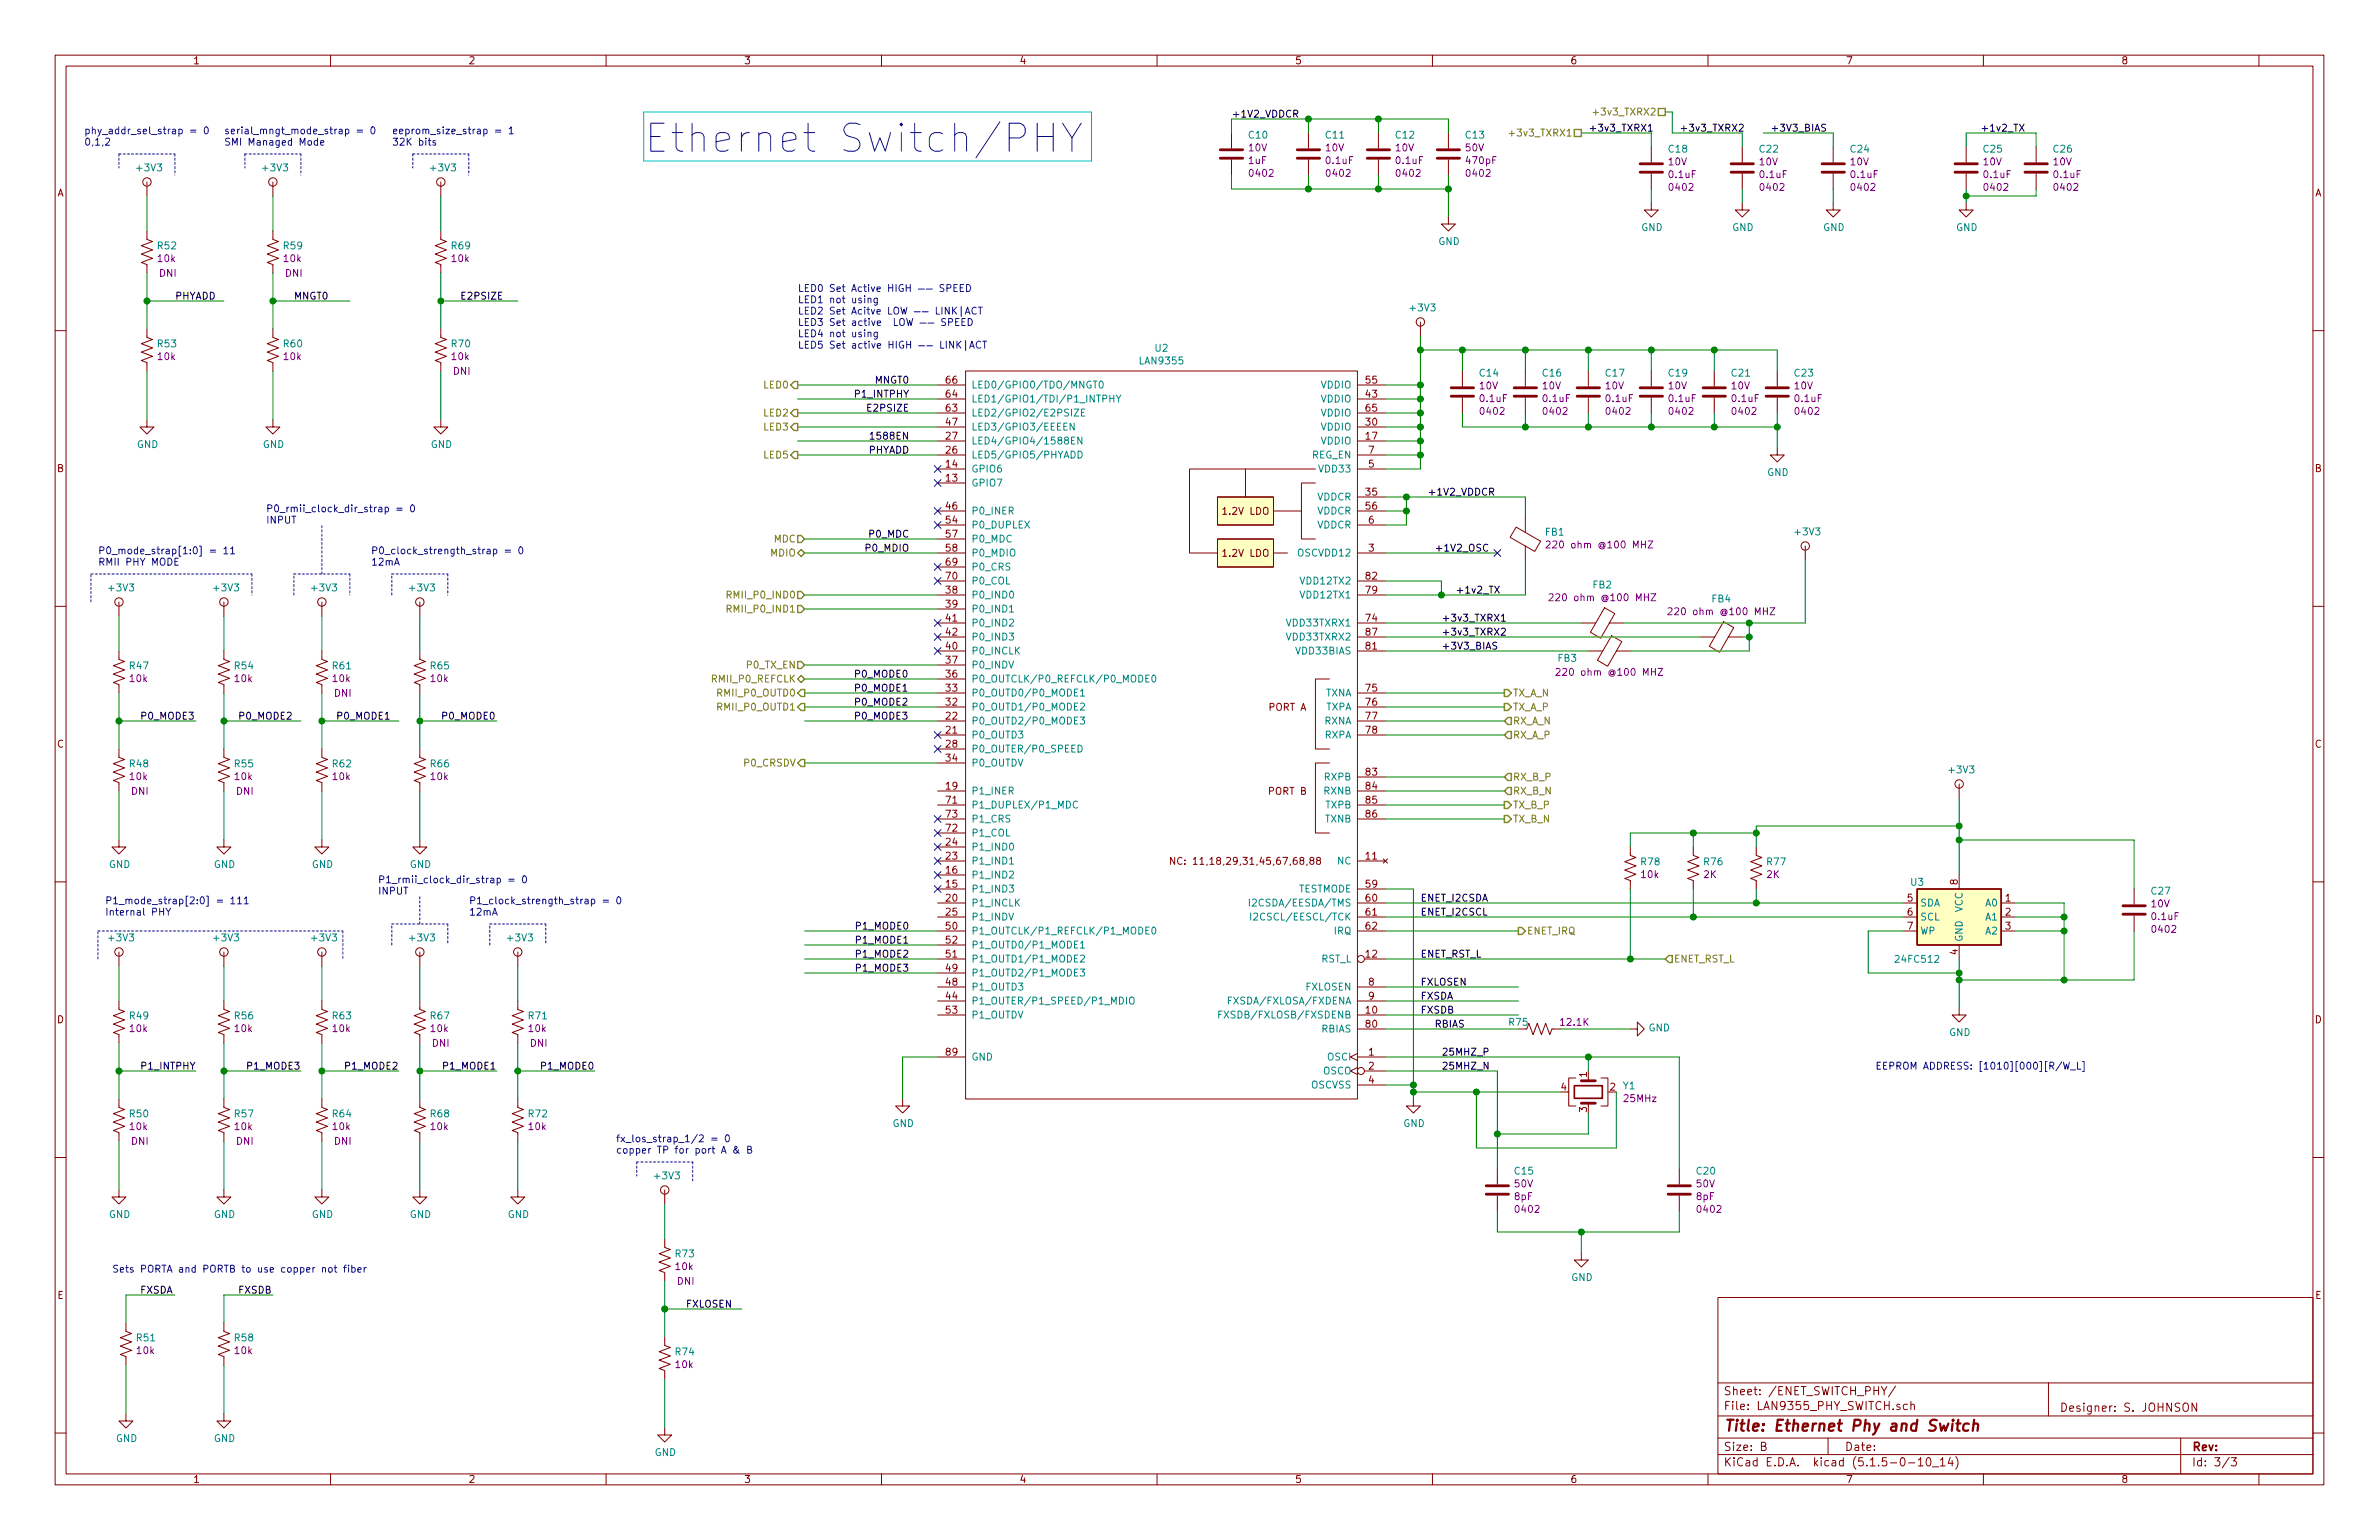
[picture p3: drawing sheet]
<svg xmlns="http://www.w3.org/2000/svg" width="432mm" height="279mm" viewBox="0 0 432 279" stroke-linecap="round" stroke-linejoin="round" font-family="sans-serif">
<defs><g id="words">
<text font-size="7.1" fill="#0000c2" x="116.8" y="27.7">Ethernet Switch/PHY</text>
<text font-size="2.8" fill="#840000" x="312.8" y="259.7">Title: Ethernet Phy and Switch</text>
<g font-size="2.1" fill="#840000">
<text x="312.8" y="255.8">File: LAN9355_PHY_SWITCH.sch</text>
<text x="312.8" y="253.1">Sheet: /ENET_SWITCH_PHY/</text>
<text x="373.8" y="256.1">Designer: S. JOHNSON</text>
<text x="312.8" y="263.2">Size: B</text>
<text x="334.8" y="263.2">Date:</text>
<text x="397.8" y="263.2">Rev:</text>
<text x="312.8" y="266">KiCad E.D.A. kicad (5.1.5-0-10_14)</text>
<text x="397.8" y="266">Id: 3/3</text>
</g>
<g font-size="1.8" fill="#840000">
<text x="35" y="11.6">1</text>
<text x="85" y="11.6">2</text>
<text x="135" y="11.6">3</text>
<text x="185" y="11.6">4</text>
<text x="235" y="11.6">5</text>
<text x="285" y="11.6">6</text>
<text x="335" y="11.6">7</text>
<text x="385" y="11.6">8</text>
<text x="10.4" y="35.6">A</text>
<text x="420.2" y="35.6">A</text>
<text x="171.8" y="69.6">66</text>
<text x="248" y="69.6">55</text>
<text x="171.8" y="77.2">47</text>
<text x="171.8" y="74.7">63</text>
<text x="171.8" y="72.1">64</text>
<text x="248" y="77.2">30</text>
<text x="248" y="72.1">43</text>
<text x="248" y="74.7">65</text>
<text x="171.8" y="82.3">26</text>
<text x="171.8" y="79.8">27</text>
<text x="248" y="79.8">17</text>
<text x="248.4" y="82.3">7</text>
<text x="10.4" y="85.6">B</text>
<text x="171.8" y="87.4">13</text>
<text x="171.8" y="84.8">14</text>
<text x="248" y="89.9">35</text>
<text x="248.4" y="84.8">5</text>
<text x="420.2" y="85.6">B</text>
<text x="171.8" y="92.5">46</text>
<text x="171.8" y="95">54</text>
<text x="222.1" y="93.4">1.2V LDO</text>
<text x="248" y="92.5">56</text>
<text x="248.4" y="95">6</text>
<text x="171.8" y="97.5">57</text>
<text x="171.8" y="100.1">58</text>
<text x="222.1" y="101">1.2V LDO</text>
<text x="248.4" y="100.1">3</text>
<text x="171.8" y="107.7">38</text>
<text x="171.8" y="102.6">69</text>
<text x="171.8" y="105.2">70</text>
<text x="248" y="107.7">79</text>
<text x="248" y="105.2">82</text>
<text x="171.8" y="110.2">39</text>
<text x="171.8" y="112.8">41</text>
<text x="248" y="112.8">74</text>
<text x="171.8" y="117.9">40</text>
<text x="171.8" y="115.3">42</text>
<text x="248" y="117.9">81</text>
<text x="248" y="115.3">87</text>
<text x="171.8" y="125.5">33</text>
<text x="171.8" y="122.9">36</text>
<text x="171.8" y="120.4">37</text>
<text x="248" y="125.5">75</text>
<text x="171.8" y="130.6">22</text>
<text x="171.8" y="128">32</text>
<text x="230.4" y="129">PORT A</text>
<text x="248" y="128">76</text>
<text x="248" y="130.6">77</text>
<text x="10.4" y="135.6">C</text>
<text x="171.8" y="133.1">21</text>
<text x="171.8" y="135.6">28</text>
<text x="248" y="133.1">78</text>
<text x="420.2" y="135.6">C</text>
<text x="171.8" y="143.3">19</text>
<text x="171.8" y="138.2">34</text>
<text x="248" y="140.7">83</text>
<text x="248" y="143.3">84</text>
<text x="171.8" y="145.8">71</text>
<text x="171.8" y="148.3">73</text>
<text x="230.4" y="144.2">PORT B</text>
<text x="248" y="145.8">85</text>
<text x="248" y="148.3">86</text>
<text x="171.8" y="156">23</text>
<text x="171.8" y="153.4">24</text>
<text x="171.8" y="150.9">72</text>
<text x="248" y="156">11</text>
<text x="171.8" y="161">15</text>
<text x="171.8" y="158.5">16</text>
<text x="214.7" y="156.9">NC: 11,18,29,31,45,67,68,88</text>
<text x="248" y="161">59</text>
<text x="355.3" y="160.5" transform="rotate(-90 355.3 160.5)">8</text>
<text x="171.8" y="163.6">20</text>
<text x="171.8" y="166.1">25</text>
<text x="248" y="163.6">60</text>
<text x="248" y="166.1">61</text>
<text x="346.2" y="163.6">5</text>
<text x="346.2" y="166.1">6</text>
<text x="364" y="163.6">1</text>
<text x="364" y="166.1">2</text>
<text x="171.8" y="168.7">50</text>
<text x="171.8" y="173.7">51</text>
<text x="171.8" y="171.2">52</text>
<text x="248" y="173.7">12</text>
<text x="248" y="168.7">62</text>
<text x="346.2" y="168.7">7</text>
<text x="355.3" y="173.2" transform="rotate(-90 355.3 173.2)">4</text>
<text x="364" y="168.7">3</text>
<text x="171.8" y="178.8">48</text>
<text x="171.8" y="176.3">49</text>
<text x="248.4" y="178.8">8</text>
<text x="10.4" y="185.6">D</text>
<text x="171.8" y="181.4">44</text>
<text x="171.8" y="183.9">53</text>
<text x="248" y="183.9">10</text>
<text x="248.4" y="181.4">9</text>
<text x="420.2" y="185.6">D</text>
<text x="171.8" y="191.5">89</text>
<text x="248" y="186.4">80</text>
<text x="248.4" y="191.5">1</text>
<text x="248.4" y="194.1">2</text>
<text x="248.4" y="196.6">4</text>
<text x="283.4" y="197.9">4</text>
<text x="288" y="195.4" transform="rotate(-90 288 195.4)">1</text>
<text x="292.3" y="197.9">2</text>
<text x="288" y="201.8" transform="rotate(-90 288 201.8)">3</text>
<text x="10.4" y="235.6">E</text>
<text x="420.2" y="235.6">E</text>
<text x="35" y="269">1</text>
<text x="85" y="269">2</text>
<text x="135" y="269">3</text>
<text x="185" y="269">4</text>
<text x="235" y="269">5</text>
<text x="285" y="269">6</text>
<text x="335" y="269">7</text>
<text x="385" y="269">8</text>
</g>
<g font-size="1.8">
<text x="223.5" y="21.3">+1V2_VDDCR</text>
<text x="288.3" y="23.9">+3v3_TXRX1</text>
<text x="304.8" y="23.9">+3v3_TXRX2</text>
<text x="321.3" y="23.9">+3V3_BIAS</text>
<text x="359.4" y="23.9">+1v2_TX</text>
<text x="31.7" y="54.4">PHYADD</text>
<text x="53.5" y="54.4">MNGT0</text>
<text x="84.2" y="54.4">E2PSIZE</text>
<text x="158.9" y="69.6">MNGT0</text>
<text x="155.5" y="72.1">P1_INTPHY</text>
<text x="157.8" y="74.7">E2PSIZE</text>
<text x="157.6" y="82.3">PHYADD</text>
<text x="158.7" y="79.8">1588EN</text>
<text x="259.1" y="89.9">+1V2_VDDCR</text>
<text x="157.3" y="100.1">P0_MDIO</text>
<text x="157.9" y="97.5">P0_MDC</text>
<text x="260.3" y="100.1">+1V2_OSC</text>
<text x="264.2" y="107.7">+1v2_TX</text>
<text x="261.6" y="112.8">+3v3_TXRX1</text>
<text x="261.6" y="115.3">+3v3_TXRX2</text>
<text x="261.6" y="117.9">+3V3_BIAS</text>
<text x="154.9" y="122.9">P0_MODE0</text>
<text x="154.9" y="125.5">P0_MODE1</text>
<text x="25.4" y="130.6">P0_MODE3</text>
<text x="43.2" y="130.6">P0_MODE2</text>
<text x="61" y="130.6">P0_MODE1</text>
<text x="80" y="130.6">P0_MODE0</text>
<text x="154.9" y="130.6">P0_MODE3</text>
<text x="154.9" y="128">P0_MODE2</text>
<text x="257.8" y="163.6">ENET_I2CSDA</text>
<text x="257.8" y="166.1">ENET_I2CSCL</text>
<text x="155.7" y="173.7">P1_MODE2</text>
<text x="155.7" y="171.2">P1_MODE1</text>
<text x="155.7" y="168.7">P1_MODE0</text>
<text x="257.8" y="173.7">ENET_RST_L</text>
<text x="155.7" y="176.3">P1_MODE3</text>
<text x="257.8" y="178.8">FXLOSEN</text>
<text x="257.8" y="183.9">FXSDB</text>
<text x="257.8" y="181.4">FXSDA</text>
<text x="260.3" y="186.4">RBIAS</text>
<text x="261.6" y="191.5">25MHZ_P</text>
<text x="25.4" y="194.1">P1_INTPHY</text>
<text x="45.2" y="194.1">P1_MODE3</text>
<text x="62.9" y="194.1">P1_MODE2</text>
<text x="80.7" y="194.1">P1_MODE1</text>
<text x="98.5" y="194.1">P1_MODE0</text>
<text x="261.6" y="194.1">25MHZ_N</text>
<text x="25.4" y="234.7">FXSDA</text>
<text x="43.2" y="234.7">FXSDB</text>
<text x="124.5" y="237.2">FXLOSEN</text>
</g>
<g font-size="1.8" fill="#848400">
<text x="290.1" y="21">+3v3_TXRX2</text>
<text x="274.8" y="24.8">+3v3_TXRX1</text>
<text x="138.7" y="70.5">LED0</text>
<text x="138.7" y="75.6">LED2</text>
<text x="138.7" y="78.1">LED3</text>
<text x="138.7" y="83.2">LED5</text>
<text x="139.9" y="101">MDIO</text>
<text x="140.5" y="98.4">MDC</text>
<text x="132.6" y="108.6">RMII_P0_IND0</text>
<text x="132.6" y="111.1">RMII_P0_IND1</text>
<text x="129.5" y="123.8">RMII_P0_REFCLK</text>
<text x="135.7" y="121.3">P0_TX_EN</text>
<text x="130.7" y="126.4">RMII_P0_OUTD0</text>
<text x="130.7" y="128.9">RMII_P0_OUTD1</text>
<text x="274.6" y="126.4">TX_A_N</text>
<text x="274.6" y="128.9">TX_A_P</text>
<text x="274.6" y="131.4">RX_A_N</text>
<text x="274.6" y="134">RX_A_P</text>
<text x="135.2" y="139.1">P0_CRSDV</text>
<text x="274.6" y="141.6">RX_B_P</text>
<text x="274.6" y="146.7">TX_B_P</text>
<text x="274.6" y="149.2">TX_B_N</text>
<text x="274.6" y="144.1">RX_B_N</text>
<text x="277.1" y="169.5">ENET_IRQ</text>
<text x="303.8" y="174.6">ENET_RST_L</text>
</g>
<g font-size="1.8" fill="#0000c2">
<text x="15.2" y="24.4">phy_addr_sel_strap = 0</text>
<text x="15.2" y="26.4">0,1,2</text>
<text x="40.6" y="24.4">serial_mngt_mode_strap = 0</text>
<text x="40.6" y="26.4">SMI Managed Mode</text>
<text x="71.1" y="24.4">eeprom_size_strap = 1</text>
<text x="71.1" y="26.4">32K bits</text>
<text x="144.8" y="53">LED0 Set Active HIGH SPEED</text>
<text x="144.8" y="55">LED1 not using</text>
<text x="144.8" y="57.1">LED2 Set Acitve LOW LINK|ACT</text>
<text x="144.8" y="59.1">LED3 Set active LOW SPEED</text>
<text x="144.8" y="61.2">LED4 not using</text>
<text x="144.8" y="63.2">LED5 Set active HIGH LINK|ACT</text>
<text x="48.3" y="92.9">P0_rmii_clock_dir_strap = 0</text>
<text x="48.3" y="95">INPUT</text>
<text x="17.8" y="100.6">P0_mode_strap[1:0] = 11</text>
<text x="67.3" y="100.6">P0_clock_strength_strap = 0</text>
<text x="17.8" y="102.6">RMII PHY MODE</text>
<text x="67.3" y="102.6">12mA</text>
<text x="68.6" y="160.2">P1_rmii_clock_dir_strap = 0</text>
<text x="19" y="164.1">P1_mode_strap[2:0] = 111</text>
<text x="19" y="166.1">Internal PHY</text>
<text x="68.6" y="162.3">INPUT</text>
<text x="85.1" y="164.1">P1_clock_strength_strap = 0</text>
<text x="85.1" y="166.1">12mA</text>
<text x="340.4" y="194.1">EEPROM ADDRESS: [1010][000][R/W_L]</text>
<text x="111.8" y="207.2">fx_los_strap_1/2 = 0</text>
<text x="111.8" y="209.3">copper TP for port A &amp; B</text>
<text x="20.3" y="230.9">Sets PORTA and PORTB to use copper not fiber</text>
</g>
<g font-size="1.8" fill="#840084">
<text x="226.7" y="29.8">1uF</text>
<text x="226.7" y="27.5">10V</text>
<text x="240.7" y="27.5">10V</text>
<text x="240.8" y="29.8">0.1uF</text>
<text x="253.4" y="27.5">10V</text>
<text x="253.5" y="29.8">0.1uF</text>
<text x="266.1" y="27.5">50V</text>
<text x="266.3" y="29.8">470pF</text>
<text x="302.9" y="30">10V</text>
<text x="319.4" y="30">10V</text>
<text x="335.9" y="30">10V</text>
<text x="360" y="30">10V</text>
<text x="372.7" y="30">10V</text>
<text x="227" y="32.1">0402</text>
<text x="240.9" y="32.1">0402</text>
<text x="253.6" y="32.1">0402</text>
<text x="266.3" y="32.1">0402</text>
<text x="303" y="32.3">0.1uF</text>
<text x="303.2" y="34.6">0402</text>
<text x="319.5" y="32.3">0.1uF</text>
<text x="319.7" y="34.6">0402</text>
<text x="336" y="32.3">0.1uF</text>
<text x="336.2" y="34.6">0402</text>
<text x="360.2" y="32.3">0.1uF</text>
<text x="360.3" y="34.6">0402</text>
<text x="372.9" y="32.3">0.1uF</text>
<text x="373" y="34.6">0402</text>
<text x="28.7" y="47.5">10k</text>
<text x="51.6" y="47.5">10k</text>
<text x="82.1" y="47.5">10k</text>
<text x="29" y="50.2">DNI</text>
<text x="51.8" y="50.2">DNI</text>
<text x="28.7" y="65.3">10k</text>
<text x="51.6" y="65.3">10k</text>
<text x="82.1" y="65.3">10k</text>
<text x="82.3" y="68">DNI</text>
<text x="268.6" y="70.6">10V</text>
<text x="280" y="70.6">10V</text>
<text x="291.5" y="70.6">10V</text>
<text x="302.9" y="70.6">10V</text>
<text x="314.3" y="70.6">10V</text>
<text x="325.8" y="70.6">10V</text>
<text x="268.7" y="72.9">0.1uF</text>
<text x="268.9" y="75.3">0402</text>
<text x="280.2" y="72.9">0.1uF</text>
<text x="280.3" y="75.3">0402</text>
<text x="291.6" y="72.9">0.1uF</text>
<text x="291.7" y="75.3">0402</text>
<text x="303" y="72.9">0.1uF</text>
<text x="303.2" y="75.3">0402</text>
<text x="314.5" y="72.9">0.1uF</text>
<text x="314.6" y="75.3">0402</text>
<text x="325.9" y="72.9">0.1uF</text>
<text x="326" y="75.3">0402</text>
<text x="282" y="99.5">220 ohm @100 MHZ</text>
<text x="282.5" y="109.1">220 ohm @100 MHZ</text>
<text x="304.1" y="111.6">220 ohm @100 MHZ</text>
<text x="23.6" y="123.7">10k</text>
<text x="42.7" y="123.7">10k</text>
<text x="60.5" y="123.7">10k</text>
<text x="78.3" y="123.7">10k</text>
<text x="283.8" y="122.6">220 ohm @100 MHZ</text>
<text x="60.7" y="126.4">DNI</text>
<text x="23.6" y="141.5">10k</text>
<text x="42.7" y="141.5">10k</text>
<text x="60.5" y="141.5">10k</text>
<text x="78.3" y="141.5">10k</text>
<text x="23.9" y="144.2">DNI</text>
<text x="42.9" y="144.2">DNI</text>
<text x="298" y="159.3">10k</text>
<text x="309.3" y="159.3">2K</text>
<text x="320.7" y="159.3">2K</text>
<text x="390.5" y="164.6">10V</text>
<text x="390.7" y="166.9">0.1uF</text>
<text x="390.8" y="169.2">0402</text>
<text x="23.6" y="187.2">10k</text>
<text x="42.7" y="187.2">10k</text>
<text x="60.5" y="187.2">10k</text>
<text x="78.3" y="187.2">10k</text>
<text x="78.5" y="189.9">DNI</text>
<text x="96" y="187.2">10k</text>
<text x="96.3" y="189.9">DNI</text>
<text x="283.4" y="186.1">12.1K</text>
<text x="294.9" y="199.9">25MHz</text>
<text x="23.6" y="205">10k</text>
<text x="23.9" y="207.7">DNI</text>
<text x="42.7" y="205">10k</text>
<text x="42.9" y="207.7">DNI</text>
<text x="60.5" y="205">10k</text>
<text x="60.7" y="207.7">DNI</text>
<text x="78.3" y="205">10k</text>
<text x="96" y="205">10k</text>
<text x="275" y="215.4">50V</text>
<text x="308" y="215.4">50V</text>
<text x="274.9" y="217.7">8pF</text>
<text x="275.2" y="220">0402</text>
<text x="307.9" y="217.7">8pF</text>
<text x="308.3" y="220">0402</text>
<text x="122.7" y="230.4">10k</text>
<text x="122.9" y="233.1">DNI</text>
<text x="24.9" y="245.7">10k</text>
<text x="42.7" y="245.7">10k</text>
<text x="122.7" y="248.2">10k</text>
</g>
<g font-size="1.8" fill="#008484">
<text x="226.7" y="25.1">C10</text>
<text x="240.7" y="25.1">C11</text>
<text x="253.4" y="25.1">C12</text>
<text x="266.1" y="25.1">C13</text>
<text x="302.9" y="27.7">C18</text>
<text x="319.4" y="27.7">C22</text>
<text x="335.9" y="27.7">C24</text>
<text x="360.1" y="27.7">C25</text>
<text x="372.8" y="27.7">C26</text>
<text x="25" y="31.1">+3V3</text>
<text x="47.8" y="31.1">+3V3</text>
<text x="78.3" y="31.1">+3V3</text>
<text x="297.9" y="41.9">GND</text>
<text x="314.4" y="41.9">GND</text>
<text x="330.9" y="41.9">GND</text>
<text x="355" y="41.9">GND</text>
<text x="28.7" y="45.2">R52</text>
<text x="51.5" y="45.2">R59</text>
<text x="82" y="45.2">R69</text>
<text x="261.1" y="44.4">GND</text>
<text x="256.1" y="56.5">+3V3</text>
<text x="28.7" y="63">R53</text>
<text x="51.5" y="63">R60</text>
<text x="82" y="63">R70</text>
<text x="209.7" y="63.8">U2</text>
<text x="176.3" y="70.5">LED0/GPIO0/TDO/MNGT0</text>
<text x="207" y="66.1">LAN9355</text>
<text x="239.8" y="70.5">VDDIO</text>
<text x="268.6" y="68.3">C14</text>
<text x="280.1" y="68.3">C16</text>
<text x="291.5" y="68.3">C17</text>
<text x="302.9" y="68.3">C19</text>
<text x="314.4" y="68.3">C21</text>
<text x="325.8" y="68.3">C23</text>
<text x="176.3" y="75.6">LED2/GPIO2/E2PSIZE</text>
<text x="176.3" y="73">LED1/GPIO1/TDI/P1_INTPHY</text>
<text x="239.8" y="73">VDDIO</text>
<text x="239.8" y="75.6">VDDIO</text>
<text x="24.8" y="81.3">GND</text>
<text x="47.7" y="81.3">GND</text>
<text x="78.2" y="81.3">GND</text>
<text x="176.3" y="83.2">LED5/GPIO5/PHYADD</text>
<text x="176.3" y="80.6">LED4/GPIO4/1588EN</text>
<text x="176.3" y="78.1">LED3/GPIO3/EEEEN</text>
<text x="238.1" y="83.2">REG_EN</text>
<text x="239.8" y="80.6">VDDIO</text>
<text x="239.8" y="78.1">VDDIO</text>
<text x="176.3" y="88.3">GPIO7</text>
<text x="176.3" y="85.7">GPIO6</text>
<text x="239.7" y="85.7">VDD33</text>
<text x="320.8" y="86.4">GND</text>
<text x="176.3" y="93.3">P0_INER</text>
<text x="176.3" y="95.9">P0_DUPLEX</text>
<text x="239.1" y="90.8">VDDCR</text>
<text x="239.1" y="93.3">VDDCR</text>
<text x="239.1" y="95.9">VDDCR</text>
<text x="176.3" y="98.4">P0_MDC</text>
<text x="176.3" y="101">P0_MDIO</text>
<text x="235.8" y="101">OSCVDD12</text>
<text x="280.5" y="97.2">FB1</text>
<text x="326" y="97.1">+3V3</text>
<text x="19.9" y="107.3">+3V3</text>
<text x="38.9" y="107.3">+3V3</text>
<text x="56.7" y="107.3">+3V3</text>
<text x="74.5" y="107.3">+3V3</text>
<text x="176.3" y="103.5">P0_CRS</text>
<text x="176.3" y="106">P0_COL</text>
<text x="236.4" y="106">VDD12TX2</text>
<text x="289.2" y="106.8">FB2</text>
<text x="176.3" y="108.6">P0_IND0</text>
<text x="176.3" y="111.1">P0_IND1</text>
<text x="176.3" y="113.7">P0_IND2</text>
<text x="234" y="113.7">VDD33TXRX1</text>
<text x="236.4" y="108.6">VDD12TX1</text>
<text x="310.7" y="109.3">FB4</text>
<text x="176.3" y="118.7">P0_INCLK</text>
<text x="176.3" y="116.2">P0_IND3</text>
<text x="234" y="116.2">VDD33TXRX2</text>
<text x="235.4" y="118.7">VDD33BIAS</text>
<text x="23.6" y="121.4">R47</text>
<text x="42.6" y="121.4">R54</text>
<text x="60.4" y="121.4">R61</text>
<text x="78.2" y="121.4">R65</text>
<text x="176.3" y="123.8">P0_OUTCLK/P0_REFCLK/P0_MODE0</text>
<text x="176.3" y="121.3">P0_INDV</text>
<text x="282.8" y="120.1">FB3</text>
<text x="176.3" y="131.4">P0_OUTD2/P0_MODE3</text>
<text x="176.3" y="128.9">P0_OUTD1/P0_MODE2</text>
<text x="176.3" y="126.4">P0_OUTD0/P0_MODE1</text>
<text x="240.4" y="131.4">RXNA</text>
<text x="240.5" y="126.4">TXNA</text>
<text x="240.6" y="128.9">TXPA</text>
<text x="176.3" y="134">P0_OUTD3</text>
<text x="176.3" y="136.5">P0_OUTER/P0_SPEED</text>
<text x="240.5" y="134">RXPA</text>
<text x="23.6" y="139.2">R48</text>
<text x="42.6" y="139.2">R55</text>
<text x="60.4" y="139.2">R62</text>
<text x="78.2" y="139.2">R66</text>
<text x="176.3" y="139.1">P0_OUTDV</text>
<text x="240.5" y="141.6">RXPB</text>
<text x="353.9" y="140.3">+3V3</text>
<text x="176.3" y="144.1">P1_INER</text>
<text x="176.3" y="146.7">P1_DUPLEX/P1_MDC</text>
<text x="176.3" y="149.2">P1_CRS</text>
<text x="240.4" y="144.1">RXNB</text>
<text x="240.5" y="149.2">TXNB</text>
<text x="240.6" y="146.7">TXPB</text>
<text x="176.3" y="154.3">P1_IND0</text>
<text x="176.3" y="151.8">P1_COL</text>
<text x="19.8" y="157.5">GND</text>
<text x="38.8" y="157.5">GND</text>
<text x="56.6" y="157.5">GND</text>
<text x="74.4" y="157.5">GND</text>
<text x="176.3" y="161.9">P1_IND3</text>
<text x="176.3" y="159.4">P1_IND2</text>
<text x="176.3" y="156.8">P1_IND1</text>
<text x="235.5" y="161.9">TESTMODE</text>
<text x="242.8" y="156.8">NC</text>
<text x="297.9" y="157">R78</text>
<text x="309.3" y="157">R76</text>
<text x="320.8" y="157">R77</text>
<text x="346.9" y="160.7">U3</text>
<text x="176.3" y="164.5">P1_INCLK</text>
<text x="176.3" y="167">P1_INDV</text>
<text x="228.1" y="164.5">I2CSDA/EESDA/TMS</text>
<text x="228.5" y="167">I2CSCL/EESCL/TCK</text>
<text x="348.5" y="164.5">SDA</text>
<text x="348.5" y="167">SCL</text>
<text x="356.2" y="165.5" transform="rotate(-90 356.2 165.5)">VCC</text>
<text x="360.5" y="164.5">A0</text>
<text x="360.5" y="167">A1</text>
<text x="390.6" y="162.3">C27</text>
<text x="19.9" y="170.8">+3V3</text>
<text x="38.9" y="170.8">+3V3</text>
<text x="56.7" y="170.8">+3V3</text>
<text x="74.5" y="170.8">+3V3</text>
<text x="92.3" y="170.8">+3V3</text>
<text x="176.3" y="169.5">P1_OUTCLK/P1_REFCLK/P1_MODE0</text>
<text x="176.3" y="172.1">P1_OUTD0/P1_MODE1</text>
<text x="242.2" y="169.5">IRQ</text>
<text x="348.5" y="169.5">WP</text>
<text x="356.2" y="170.9" transform="rotate(-90 356.2 170.9)">GND</text>
<text x="360.5" y="169.5">A2</text>
<text x="176.3" y="179.7">P1_OUTD3</text>
<text x="176.3" y="177.2">P1_OUTD2/P1_MODE3</text>
<text x="176.3" y="174.6">P1_OUTD1/P1_MODE2</text>
<text x="237" y="179.7">FXLOSEN</text>
<text x="239.8" y="174.6">RST_L</text>
<text x="344.3" y="174.7">24FC512</text>
<text x="23.6" y="184.9">R49</text>
<text x="42.6" y="184.9">R56</text>
<text x="60.4" y="184.9">R63</text>
<text x="78.2" y="184.9">R67</text>
<text x="96" y="184.9">R71</text>
<text x="176.3" y="182.2">P1_OUTER/P1_SPEED/P1_MDIO</text>
<text x="176.3" y="184.8">P1_OUTDV</text>
<text x="222.8" y="184.8">FXSDB/FXLOSB/FXSDENB</text>
<text x="224" y="182.2">FXSDA/FXLOSA/FXDENA</text>
<text x="239.9" y="187.3">RBIAS</text>
<text x="274" y="186.1">R75</text>
<text x="299.2" y="187.1">GND</text>
<text x="353.8" y="188">GND</text>
<text x="176.3" y="192.4">GND</text>
<text x="238" y="197.5">OSCVSS</text>
<text x="240.2" y="194.9">OSCO</text>
<text x="241" y="192.4">OSCI</text>
<text x="294.6" y="197.6">Y1</text>
<text x="23.6" y="202.7">R50</text>
<text x="42.6" y="202.7">R57</text>
<text x="60.4" y="202.7">R64</text>
<text x="78.2" y="202.7">R68</text>
<text x="96" y="202.7">R72</text>
<text x="162" y="204.5">GND</text>
<text x="254.7" y="204.5">GND</text>
<text x="118.9" y="214">+3V3</text>
<text x="275" y="213.1">C15</text>
<text x="308" y="213.1">C20</text>
<text x="19.8" y="221">GND</text>
<text x="38.8" y="221">GND</text>
<text x="56.6" y="221">GND</text>
<text x="74.4" y="221">GND</text>
<text x="92.2" y="221">GND</text>
<text x="122.7" y="228.1">R73</text>
<text x="285.2" y="232.4">GND</text>
<text x="24.9" y="243.4">R51</text>
<text x="42.6" y="243.4">R58</text>
<text x="122.7" y="245.9">R74</text>
<text x="21" y="261.6">GND</text>
<text x="38.8" y="261.6">GND</text>
<text x="118.8" y="264.2">GND</text>
</g>
</g></defs>
<g fill="none" stroke="#840000" stroke-width=".18">
<path d="M10 10h411.8v259.4h-411.8zM12 12h407.8v255.4h-407.8zM60 10v2M110 10v2M160 10v2M210 10v2M260 10v2M310 10v2M360 10v2M410 10v2M26.7 33v2.6M49.5 33v2.6"/>
<path d="M80 33v2.6M223.5 24.1v2.8M223.5 29v2.8M237.5 24.1v2.8M237.5 29v2.8M250.2 24.1v2.8M250.2 29v2.8M262.9 39.4v1.2h1.3l-1.3 1.3-1.3-1.3h1.3M262.9 24.1v2.8M262.9 29v2.8M299.7 36.8v1.3h1.3l-1.3 1.3-1.3-1.3h1.3M299.7 26.7v2.8"/>
<path d="M299.7 31.5v2.8M316.2 36.8v1.3h1.3l-1.3 1.3-1.2-1.3h1.2M316.2 26.7v2.8M316.2 31.5v2.8M332.7 36.8v1.3h1.3l-1.3 1.3-1.2-1.3h1.2M332.7 26.7v2.8M332.7 31.5v2.8M356.9 36.8v1.3h1.2l-1.2 1.3-1.3-1.3h1.3M356.9 26.7v2.8M356.9 31.5v2.8M369.6 26.7v2.8M369.6 31.5v2.8"/>
<path d="M10 60h2M26.7 41.9v1.5l1 .4-2 .8 2 .7-2 .8 2 .8-2 .7 1 .4v1.5M26.7 59.7v1.5l1 .4-2 .8 2 .7-2 .8 2 .7-2 .8 1 .4v1.5M49.5 41.9v1.5l1 .4-2 .8 2 .7-2 .8 2 .8-2 .7 1 .4v1.5M49.5 59.7v1.5l1 .4-2 .8 2 .7-2 .8 2 .7-2 .8 1 .4v1.5M80 41.9v1.5l1 .4-2 .8 2 .7-2 .8 2 .8-2 .7 1 .4v1.5M80 59.7v1.5l1 .4-2 .8 2 .7-2 .8 2 .7-2 .8 1 .4v1.5M257.8 58.4v2.6M419.8 60h2M26.7 76.2v1.3h1.2l-1.2 1.2-1.3-1.2h1.3M49.5 76.2v1.3h1.3l-1.3 1.2-1.2-1.2h1.2M80 76.2v1.3h1.3l-1.3 1.2-1.3-1.2h1.3"/>
<path d="M170.2 77.5h5.1M170.2 72.4h5.1M170.2 69.9h5.1M170.2 74.9h5.1M175.3 67.3h71.1v132.1h-71.1zM246.4 77.5h5.1M246.4 72.4h5.1M246.4 69.9h5.1M246.4 74.9h5.1M265.4 67.3v2.8M265.4 72.1v2.8M276.9 67.3v2.8"/>
<path d="M276.9 72.1v2.8M288.3 67.3v2.8M288.3 72.1v2.8M299.7 67.3v2.8M299.7 72.1v2.8M311.1 67.3v2.8M311.1 72.1v2.8M322.6 67.3v2.8M322.6 72.1v2.8M170.2 87.6h5.1M170.2 85.1h5.1M170.2 80h5.1"/>
<path d="M170.2 82.6h5.1M170.2 92.7h5.1M170.2 95.3h5.1M170.2 97.8h5.1M221 90.2h10.1v5.1h-10.1zM221 97.8h10.1v5.1h-10.1zM226.1 85.1h-10.2v15.2h5.1M231.1 92.7h5.1v5.1h2.6M238.8 87.6h-2.6v5.1M238.8 85.1h-12.7v5.1M246.4 85.1h5.1M246.4 80h5.1"/>
<path d="M246.4 82.6h5.1M246.4 90.2h5.1M246.4 92.7h5.1M246.4 95.3h5.1M275.2 95.6l4.4 2.6-1 1.9-4.5-2.6zM276.9 94v2.6M276.9 99.1v2.5M322.6 81.3v1.3h1.2l-1.2 1.2-1.3-1.2h1.3M327.7 99.1v2.5M10 110h2M21.6 118.1v1.5l1 .4-2 .8 2 .7-2 .8 2 .8-2 .7 1 .4v1.5M21.6 109.2v2.6"/>
<path d="M40.6 118.1v1.5l1.1 .4-2.1 .8 2.1 .7-2.1 .8 2.1 .8-2.1 .7 1 .4v1.5M40.6 109.2v2.6M58.4 118.1v1.5l1 .4-2 .8 2 .7-2 .8 2 .8-2 .7 1 .4v1.5M58.4 109.2v2.6M76.2 118.1v1.5l1 .4-2 .8 2 .7-2 .8 2 .8-2 .7 1 .4v1.5M76.2 109.2v2.6M170.2 100.3h5.1M170.2 108h5.1M170.2 110.5h5.1M170.2 118.1h5.1M170.2 113h5.1M170.2 115.6h5.1"/>
<path d="M170.2 102.9h5.1M170.2 105.4h5.1M231.1 100.3h2.6M246.4 100.3h5.1M246.4 108h5.1M246.4 118.1h5.1M246.4 113h5.1M246.4 115.6h5.1M246.4 105.4h5.1M287 113h2.6M288.3 118.1h2.6M291.2 110.3l1.9 1-2.6 4.5-1.8-1.1z"/>
<path d="M292.1 113h2.5M292.5 115.3l1.9 1.1-2.6 4.5-1.9-1.1zM293.4 118.1h2.5M308.6 115.6h2.6M312.8 112.8l1.9 1.1-2.6 4.4-1.8-1.1zM313.7 115.6h2.5M419.8 110h2M21.6 135.9v1.5l1 .4-2 .8 2 .7-2 .8 2 .7-2 .8 1 .4v1.5M40.6 135.9v1.5l1.1 .4-2.1 .8 2.1 .7-2.1 .8 2.1 .7-2.1 .8 1 .4v1.5M58.4 135.9v1.5l1 .4-2 .8 2 .7-2 .8 2 .7-2 .8 1 .4v1.5M76.2 135.9v1.5l1 .4-2 .8 2 .7-2 .8 2 .7-2 .8 1 .4v1.5M170.2 133.4h5.1"/>
<path d="M170.2 130.8h5.1M170.2 135.9h5.1M170.2 128.3h5.1M170.2 125.7h5.1M170.2 138.4h5.1M170.2 123.2h5.1M170.2 120.7h5.1M241.3 138.4h-2.5v12.7h2.5M241.3 123.2h-2.5v12.7h2.5M246.4 133.4h5.1M246.4 130.8h5.1M246.4 128.3h5.1"/>
<path d="M246.4 125.7h5.1M10 160h2M21.6 152.4v1.3h1.3l-1.3 1.2-1.3-1.2h1.3M40.6 152.4v1.3h1.3l-1.3 1.2-1.2-1.2h1.2M58.4 152.4v1.3h1.3l-1.3 1.2-1.3-1.2h1.3M76.2 152.4v1.3h1.3l-1.3 1.2-1.3-1.2h1.3M170.2 156.2h5.1M170.2 158.8h5.1M170.2 143.5h5.1M170.2 153.7h5.1M170.2 146.1h5.1M170.2 151.1h5.1"/>
<path d="M170.2 148.6h5.1M213.2 155.5v1.3l-.7-1.3v1.3M214.5 155.7a.6 .6 0 0 0-.8 .4 .6 .6 0 0 0 .6 .7l.2-.1M238 156.1l-.3-.3 .3-.3h.2l.3 .3-.1 .2-.5 .2-.2 .1v.3l.3 .2h.4l.1-.2v-.3l-.3-.2M239.2 156.1l-.2-.1v-.3l.2-.2 .4 .1v.4l-.5 .2-.1 .1v.3l.2 .2h.4l.1-.2-.1-.4-.2-.1M246.4 156.2h5.1M246.4 143.5h5.1M246.4 146.1h5.1M246.4 148.6h5.1M246.4 141h5.1M251.1 155.8l.7 .8M251.8 155.8l-.7 .8"/>
<path d="M295.9 153.7v1.5l1 .4-2 .7 2 .8-2 .8 2 .7-2 .8 1 .4v1.5M307.3 153.7v1.5l1.1 .4-2.1 .7 2.1 .8-2.1 .8 2.1 .7-2.1 .8 1 .4v1.5M318.8 153.7v1.5l1 .4-2 .7 2 .8-2 .8 2 .7-2 .8 1 .4v1.5M355.6 142.2v2.6M355.6 158.8v2.5M419.8 160h2M21.6 172.7v2.6M40.6 172.7v2.6M58.4 172.7v2.6M76.2 172.7v2.6M94 172.7v2.6M170.2 174h5.1"/>
<path d="M170.2 161.3h5.1M170.2 163.8h5.1M170.2 166.4h5.1M170.2 179.1h5.1M170.2 176.5h5.1M170.2 168.9h5.1M170.2 171.5h5.1M246.4 161.3h5.1M246.4 163.8h5.1M246.4 166.4h5.1M246.4 179.1h5.1M246.4 168.9h5.1"/>
<path d="M247.6 174h3.9M345.4 163.8h2.6M345.4 166.4h2.6M345.4 168.9h2.6M355.6 171.5v2.5M363.2 163.8h2.6M363.2 166.4h2.6M363.2 168.9h2.6M387.3 161.3v2.8M387.3 166.1v2.8M21.6 181.6v1.5l1 .4-2 .8 2 .7-2 .8 2 .8-2 .7 1 .4v1.5M21.6 199.4v1.5l1 .4-2 .8 2 .7-2 .8 2 .7-2 .8 1 .4v1.5"/>
<path d="M40.6 199.4v1.5l1.1 .4-2.1 .8 2.1 .7-2.1 .8 2.1 .7-2.1 .8 1 .4v1.5M40.6 181.6v1.5l1.1 .4-2.1 .8 2.1 .7-2.1 .8 2.1 .8-2.1 .7 1 .4v1.5M58.4 199.4v1.5l1 .4-2 .8 2 .7-2 .8 2 .7-2 .8 1 .4v1.5M58.4 181.6v1.5l1 .4-2 .8 2 .7-2 .8 2 .8-2 .7 1 .4v1.5M76.2 199.4v1.5l1 .4-2 .8 2 .7-2 .8 2 .7-2 .8 1 .4v1.5M76.2 181.6v1.5l1 .4-2 .8 2 .7-2 .8 2 .8-2 .7 1 .4v1.5M94 199.4v1.5l1 .4-2 .8 2 .7-2 .8 2 .7-2 .8 1 .4v1.5M94 181.6v1.5l1 .4-2 .8 2 .7-2 .8 2 .8-2 .7 1 .4v1.5M163.8 199.4v1.3h1.3l-1.3 1.2-1.2-1.2h1.2M170.2 191.8h5.1M170.2 184.2h5.1M170.2 181.6h5.1"/>
<path d="M246.4 191.1l-1.3 .7 1.3 .6M246.4 193.7l-1.3 .6 1.3 .6M246.4 191.8h5.1M246.4 184.2h5.1M246.4 196.9h5.1M246.4 181.6h5.1M246.4 186.7h5.1M247.6 194.3h3.9M256.5 199.4v1.3h1.3l-1.3 1.2-1.2-1.2h1.2M277.1 186.7l.4-1 .8 2 .7-2 .8 2 .7-2 .8 2 .4-1h1.5M286 195.6h-1.3v5.1h1.3M288.3 195.6v.5"/>
<path d="M290.6 195.6h1.2v5.1h-1.2M295.9 186.7h1.3v-1.3l1.2 1.3-1.2 1.3v-1.3M355.6 182.9v1.3h1.3l-1.3 1.2-1.3-1.2h1.3M10 210h2M21.6 215.9v1.3h1.3l-1.3 1.2-1.3-1.2h1.3M40.6 215.9v1.3h1.3l-1.3 1.2-1.2-1.2h1.2M58.4 215.9v1.3h1.3l-1.3 1.2-1.3-1.2h1.3M76.2 215.9v1.3h1.3l-1.3 1.2-1.3-1.2h1.3M94 215.9v1.3h1.2l-1.2 1.2-1.3-1.2h1.3M120.6 215.9v2.5M271.8 212.1v2.8M271.8 216.9v2.8"/>
<path d="M288.3 200.2v.5M304.8 212.1v2.8M304.8 216.9v2.8M419.8 210h2M120.6 224.8v1.5l1.1 .4-2.1 .8 2.1 .7-2.1 .8 2.1 .7-2.1 .8 1 .4v1.5M287 227.3v1.3h1.3l-1.3 1.3-1.3-1.3h1.3M311.8 235.4h108v32h-108zM10 260h2M22.9 256.5v1.3h1.2l-1.2 1.3-1.3-1.3h1.3M22.9 240v1.6l1 .3-2.1 .8 2.1 .8-2.1 .7 2.1 .8-2.1 .7 1.1 .4v1.6M40.6 256.5v1.3h1.3l-1.3 1.3-1.2-1.3h1.2M40.6 240v1.6l1.1 .3-2.1 .8 2.1 .8-2.1 .7 2.1 .8-2.1 .7 1 .4v1.6"/>
<path d="M120.6 242.6v1.5l1.1 .4-2.1 .7 2.1 .8-2.1 .8 2.1 .7-2.1 .8 1 .4v1.5M120.6 259.1v1.3h1.3l-1.3 1.2-1.2-1.2h1.2M311.8 256.9h108M311.8 250.9h108M341.5 251.6l.5 .7 .5-.7M342 252.3v.8M344 251.5l-1.2 1.9M346.2 254.8h-.4l-.3 .2v.6l.3 .2 .4-.1M346.8 254.9l.2-.1h.4l.1 1M346.8 254.3v1.5M371.8 250.9v6M396.4 254.6a.5 .5 0 0 1 .5 0 .5 .5 0 0 1 .3 .5v.5a.5 .5 0 0 1-.5 .5 .5 .5 0 0 1-.5-.5v-.5z"/>
<path d="M398.7 254.6v1.5l-.8-1.5v1.5M419.8 260h2M60 267.4v2M110 267.4v2M160 267.4v2M210 267.4v2M260 267.4v2M310 267.4v2M311.8 263.9h108M311.8 260.9h108M319.7 262.4l.7-.1 .1-.2-.1-.4h-.7v1.5h.6l.3-.3a.41 .41 0 0 0-.4-.5M331.8 260.9v3"/>
<path d="M346.4 265.4h1.1M348.2 264.9l.4-.4v1.5M348.2 266h.8M349.8 264.6l.3-.1a.94 .94 0 0 1 0 1.5 .79 .79 0 0 1-.3-1.4zM350.7 266.1h1.2M352.2 264.9l.4-.4v1.5M352.2 266h.8M354 264.4l-.4 1.1h.9M354.3 265v1M355 264.3a1.71 1.71 0 0 1 0 2.2M360 267.4v2M395.8 260.9v6.5"/>
<path d="M404.6 264.4l-1.2 1.9M405 264.5h.9l-.5 .5 .4 .2v.6l-.2 .2-.6-.2M410 267.4v2"/>
<circle cx="26.7" cy="33" r=".76"/>
<circle cx="49.5" cy="33" r=".76"/>
<circle cx="80" cy="33" r=".76"/>
<circle cx="257.8" cy="58.4" r=".76"/>
<circle cx="327.7" cy="99.1" r=".76"/>
<circle cx="21.6" cy="109.2" r=".76"/>
<circle cx="40.6" cy="109.2" r=".76"/>
<circle cx="58.4" cy="109.2" r=".76"/>
<circle cx="76.2" cy="109.2" r=".76"/>
<circle cx="355.6" cy="142.2" r=".76"/>
<circle cx="21.6" cy="172.7" r=".76"/>
<circle cx="40.6" cy="172.7" r=".76"/>
<circle cx="58.4" cy="172.7" r=".76"/>
<circle cx="76.2" cy="172.7" r=".76"/>
<circle cx="94" cy="172.7" r=".76"/>
<circle cx="247" cy="174" r=".63"/>
<circle cx="247" cy="194.3" r=".63"/>
<circle cx="120.6" cy="215.9" r=".76"/>
</g>
<path d="M354.4 258.3l-.1 1.3M354.5 257.6l-.1 .1 .1 .1v-.2v.2M355.1 258.3h.8M355.4 257.6l-.2 1.7 .1 .2 .4 .1M357.4 258.3a.68 .68 0 0 0-1 .3v.8l.2 .2 .6-.1M358.2 258.4a.5 .5 0 0 1 .9 .1l-.2 1.1M358.3 257.6l-.2 2" fill="none" stroke="#840000" stroke-width=".41"/>
<g fill="#ffffc2" stroke="#ffffc2" stroke-width=".18">
<path d="M221 90.2h10.1v5.1h-10.1z"/>
<path d="M221 97.8h10.1v5.1h-10.1z"/>
<path d="M348 161.3h15.2v10.2h-15.2z"/>
</g>
<g fill="none" stroke="#008484" stroke-width=".18">
<path d="M193.7 76.8h-.6v1.2h.6M194.5 79.9h.4M195 76.8v1.2l-.8-1.2v1.2M195 74.2h.8l-.8 1.3h.8M195.1 79.3h-.6v1.3h.6M196.3 74.8h.4M196.4 79.3v1.3l-.8-1.3v1.3M196.9 74.2h-.6v1.3h.6M198.4 69.1h.7M198.8 69.1v1.3M199.6 69.3l.2-.2a.67 .67 0 0 1 .4 .7 .67 .67 0 0 1-.4 .6l-.3-.5zM200.2 72.3l.6-.1v-.4l-.1-.1h-.5v1.2"/>
<path d="M201.4 71.7v1.2M201.4 72.3h.8M202.2 71.7v1.2M202.6 71.7l.4 .6 .4-.6M203 72.3v.6M194.4 81.8a.64 .64 0 0 1 .8 .7 .64 .64 0 0 1-.8 .6zM195.7 81.8a.64 .64 0 0 1 .7 .7 .64 .64 0 0 1-.7 .6zM183.2 111h.8M195.6 125h-.6v1.3h.6M195.7 135.2a.64 .64 0 0 1 .7 .6 .64 .64 0 0 1-.7 .6zM196.1 130.1h.7l-.4 .5 .4 .1v.4l-.2 .3-.5-.2M196.1 127.7l.5-.1 .2 .3-.7 .9h.7"/>
<path d="M196.1 125.4l.4-.4v1.3M196.1 126.3h.7M208 123.1h.4M208.6 122.5h-.6v1.2h.6M209.2 122.6l.2-.1a.69 .69 0 0 1 .4 .6 .69 .69 0 0 1-.4 .6l-.2-.1-.1-.3zM183.2 156.8h.8M195.6 145.5a.51 .51 0 0 0-.7 0 .51 .51 0 0 0-.1 .6l.2 .5h.3l.3-.1M195.6 170.7h-.6v1.3h.6M196.1 175.8h.7l-.4 .5 .4 .1v.5l-.2 .2-.5-.1M196.1 173.4l.5-.1 .2 .3-.7 .9h.7M196.1 171.1l.4-.4v1.3M196.1 172h.7"/>
<path d="M208 168.8h.4M208.6 168.2h-.6v1.3h.6M209.2 168.3l.2-.1a.69 .69 0 0 1 .4 .6 .69 .69 0 0 1-.4 .7l-.2-.2-.1-.3zM226.8 163.1v1.3M227 165.7v1.2M227.3 163.2l.5-.1 .2 .1v.3v.2l-.7 .7h.7M227.6 165.8l.4-.1 .3 .3-.1 .2-.7 .7h.8M204.5 180.9v1.3M205.1 181.1l.2-.2a.44 .44 0 0 1 .5 .4v.7l-.2 .2-.4-.1a1.07 1.07 0 0 1-.1-1zM221.2 184h.4M221.8 183.4h-.6v1.3M222.2 183.4l.8 1.3"/>
<path d="M223 181.5h.4M223 183.4l-.8 1.3M223.6 180.9h-.6v1.3"/>
</g>
<g fill="none" stroke="#840000" stroke-width=".51">
<path d="M221.5 28.7h4.1M221.5 27.2h4.1M235.5 28.7h4M235.5 27.2h4M248.2 28.7h4M248.2 27.2h4M260.9 28.7h4M260.9 27.2h4M297.7 31.2h4.1M297.7 29.7h4.1M314.2 31.2h4.1M314.2 29.7h4.1"/>
<path d="M330.7 31.2h4.1M330.7 29.7h4.1M354.8 31.2h4.1M354.8 29.7h4.1M367.5 31.2h4.1M367.5 29.7h4.1M263.4 71.9h4.1M263.4 70.4h4.1M274.8 71.9h4.1M274.8 70.4h4.1M286.3 71.9h4M286.3 70.4h4"/>
<path d="M297.7 71.9h4.1M297.7 70.4h4.1M309.1 71.9h4.1M309.1 70.4h4.1M320.5 71.9h4.1M320.5 70.4h4.1M385.3 165.9h4.1M385.3 164.3h4.1M287 196.1h2.6M269.7 216.7h4.1M269.7 215.1h4.1M287 200.2h2.6"/>
<path d="M302.8 216.7h4M302.8 215.1h4"/>
</g>
<path d="M280.6 98.3l.5-.2 .3 .4-.1 .2-.7 .7h.8M299.1 98.1h.9l-.9 1.3h.9M281.2 107.8l.5-.1 .2 .4-.1 .2-.7 .7h.8M299.7 107.7h.8l-.8 1.3h.8M302.8 110.4l.5-.1 .2 .3-.1 .2-.7 .7h.8M321.3 110.3h.8l-.8 1.2h.8M282.4 121.4l.5-.1 .3 .3-.1 .2-.7 .7h.8M300.9 121.3h.9l-.9 1.2h.9" fill="none" stroke="#840084" stroke-width=".18"/>
<path d="M348 161.3h15.2v10.2h-15.2z" fill="none" stroke="#840000" stroke-width=".25"/>
<path d="M285.7 197h5.1v2.3h-5.1z" fill="none" stroke="#840000" stroke-width=".3"/>
<path d="M116.8 20.3h81.3v8.9h-81.3" fill="none" stroke="#00c2c2" stroke-width=".18"/>
<g fill="none" stroke="#0000c2" stroke-width=".18" stroke-dasharray=".4 .4">
<path d="M21.6 27.9h10.1M21.6 27.9v2.6M31.7 27.9v3.9M44.4 27.9h10.2M44.4 27.9v2.6M54.6 27.9v3.9M74.9 27.9v2.6M74.9 27.9h10.2M85.1 27.9v3.9M16.5 109.2v-5.1M16.5 104.1h29.2M45.7 104.1v3.9"/>
<path d="M53.3 108v-3.9M53.3 104.1h10.2M58.4 104.1v-8.8M63.5 104.1v3.9M71.1 108v-3.9M71.1 104.1h10.2M81.3 104.1v3.9M17.8 174v-5.1M17.8 168.9h44.4M62.2 168.9v5.1M71.1 171.5v-3.9M71.1 167.6h10.2"/>
<path d="M76.2 167.6v-5M81.3 167.6v3.9M88.9 171.5v-3.9M88.9 167.6h10.2M99.1 167.6v3.9M115.6 210.8h10.1M115.6 210.8v2.6M125.7 210.8v3.8"/>
</g>
<g fill="none" stroke="#008400" stroke-width=".18">
<path d="M26.7 35.6v6.3M49.5 35.6v6.3M80 35.6v6.3M223.5 24.1v-2.5h39.4v2.5M223.5 31.8v2.5h39.4M237.5 21.6v2.5M237.5 31.8v2.5M250.2 21.6v2.5M250.2 31.8v2.5M262.9 31.8v7.6M287 24.1h12.7v2.6M299.7 34.3v2.5"/>
<path d="M302.3 20.3h1.2v3.8h12.7v2.6M316.2 34.3v2.5M320 24.1h12.7v2.6M332.7 34.3v2.5M356.9 26.7v-2.6h12.7v2.6M356.9 34.3v2.5M369.6 34.3v1.3h-12.7M26.7 54.6h13.9M26.7 49.5v10.2M49.5 54.6h14M49.5 49.5v10.2M80 49.5v10.2"/>
<path d="M80 54.6h14M26.7 67.3v8.9M49.5 67.3v8.9M80 67.3v8.9M144.8 77.5h25.4M144.8 69.9h25.4M144.8 74.9h25.4M144.8 72.4h25.4M251.5 77.5h6.3M251.5 69.9h6.3M251.5 74.9h6.3M251.5 72.4h6.3"/>
<path d="M257.8 63.5h64.8v3.8M257.8 61v24.1h-6.3M265.4 74.9v2.6h57.2M265.4 63.5v3.8M276.9 63.5v3.8M276.9 74.9v2.6M288.3 63.5v3.8M288.3 74.9v2.6M299.7 63.5v3.8M299.7 74.9v2.6M311.1 63.5v3.8M311.1 74.9v2.6"/>
<path d="M322.6 74.9v6.4M144.8 80h25.4M144.8 82.6h25.4M146 97.8h24.2M251.5 80h6.3M251.5 90.2h25.4v3.8M251.5 82.6h6.3M251.5 92.7h3.8M255.3 90.2v5.1h-3.8M21.6 111.8v6.3M40.6 111.8v6.3M58.4 111.8v6.3"/>
<path d="M76.2 111.8v6.3M146 108h24.2M146 100.3h24.2M146 110.5h24.2M251.5 113h35.5M251.5 100.3h20.3M251.5 118.1h36.8M251.5 115.6h57.1M251.5 105.4h10.1v2.6M276.9 101.6v6.4h-25.4M316.2 115.6h1.3M317.5 113v5.1h-21.6"/>
<path d="M327.7 101.6v11.4h-33.1M21.6 130.8h14M21.6 125.7v10.2M40.6 130.8h14M40.6 125.7v10.2M58.4 130.8h14M58.4 125.7v10.2M76.2 130.8h14M76.2 125.7v10.2M146 125.7h24.2M146 128.3h24.2M146 130.8h24.2"/>
<path d="M146 123.2h24.2M146 138.4h24.2M146 120.7h24.2M251.5 125.7h21.5M251.5 128.3h21.5M251.5 130.8h21.5M251.5 133.4h21.5M21.6 143.5v8.9M40.6 143.5v8.9M58.4 143.5v8.9M76.2 143.5v8.9M251.5 141h21.5"/>
<path d="M251.5 143.5h21.5M251.5 146.1h21.5M251.5 148.6h21.5M307.3 151.1v2.6M318.8 151.1h-22.9v2.6M355.6 144.8v14M355.6 149.9h-36.8v3.8M355.6 152.4h31.7v8.9M21.6 175.3v6.3M40.6 175.3v6.3M58.4 175.3v6.3M76.2 175.3v6.3"/>
<path d="M94 175.3v6.3M146 174h24.2M146 168.9h24.2M146 176.5h24.2M146 171.5h24.2M251.5 161.3h5v38.1M251.5 179.1h24.1M251.5 174h50.8M251.5 168.9h24.1M251.5 163.8h93.9M251.5 166.4h93.9M295.9 161.3v12.7"/>
<path d="M307.3 161.3v5.1M318.8 161.3v2.5M345.4 168.9h-6.3v7.6h16.5M355.6 174v8.9M365.8 168.9h8.8M365.8 163.8h8.8v14M365.8 166.4h8.8M387.3 168.9v8.9h-31.7M21.6 194.3h14M21.6 189.2v10.2M40.6 194.3h14M40.6 189.2v10.2"/>
<path d="M58.4 194.3h14M58.4 189.2v10.2M76.2 194.3h14M76.2 189.2v10.2M94 194.3h13.9M94 189.2v10.2M170.2 191.8h-6.4v7.6M251.5 196.9h5M251.5 186.7h24.1M251.5 191.8h53.3v20.3M251.5 194.3h20.3v17.8M251.5 181.6h24.1"/>
<path d="M251.5 184.2h24.1M256.5 198.1h26.7M268 198.1v10.2h25.4v-10.2M283.2 186.7h12.7M288.3 191.8v2.5M21.6 207v8.9M40.6 207v8.9M58.4 207v8.9M76.2 207v8.9M94 207v8.9M120.6 218.4v6.4M271.8 219.7v3.8h33v-3.8"/>
<path d="M288.3 201.9v3.8h-16.5M31.7 235h-8.8v5M49.5 235h-8.9v5M120.6 232.4v10.2M120.6 237.5h14M287 223.5v3.8M22.9 247.7v8.8M40.6 247.7v8.8M120.6 250.2v8.9"/>
</g>
<path d="M273.9 24.2h1M289.2 20.4h.9M132 107.9l.6-.1 .1-.1-.1-.3-.1-.2h-.5v1.3M132 110.4h.6l.1-.2-.1-.3-.1-.1h-.5v1.2" fill="none" stroke="#848400" stroke-width=".18"/>
<g fill="none" stroke="#848400" stroke-width=".25">
<path d="M301 19.7h1.3v1.3h-1.3zM285.7 23.5h1.3v1.3h-1.3zM144.1 69.2h.7v1.3h-.7l-.6-.6zM144.1 74.3h.7v1.3h-.7l-.6-.7zM144.1 76.8h.7v1.3h-.7l-.6-.6zM144.1 81.9h.7v1.3h-.7l-.6-.6zM144.8 97.2h.6l.6 .6-.6 .6h-.6zM144.8 100.3l.6-.6 .6 .6-.6 .7zM144.8 107.3h.6l.6 .7-.6 .6h-.6zM144.8 109.9h.6l.6 .6-.6 .6h-.6zM144.8 123.2l.6-.6 .6 .6-.6 .6zM144.8 120h.6l.6 .7-.6 .6h-.6z"/>
<path d="M145.4 125.1h.6v1.3h-.6l-.6-.7zM145.4 127.6h.6v1.3h-.6l-.6-.6zM145.4 137.8h.6v1.3h-.6l-.6-.7zM273 125.1h.7l.6 .6-.6 .7h-.7zM273 127.6h.7l.6 .7-.6 .6h-.7zM273.7 130.2h.6v1.2h-.6l-.7-.6zM273.7 132.7h.6v1.3h-.6l-.7-.6zM273 145.4h.7l.6 .7-.6 .6h-.7zM273 148h.7l.6 .6-.6 .6h-.7zM273.7 140.3h.6v1.3h-.6l-.7-.6zM273.7 142.9h.6v1.2h-.6l-.7-.6zM275.6 168.3h.6l.7 .6-.7 .6h-.6z"/>
<path d="M302.9 173.4h.6v1.2h-.6l-.6-.6z"/>
</g>
<g fill="none" stroke="#000" stroke-width=".18">
<path d="M234.8 20.7l.7-.2v-.4l-.7-.1v1.3M235.1 20.7l.5 .6M299.2 22.9l.3-.4v1.3M299.2 23.8h.7M315.7 22.7l.5-.2 .2 .4v.2l-.8 .7h.8M331.3 22.6l-.4-.1-.2 .2v.3l.5 .3 .1 .3-.2 .2-.5-.1M366.5 22.5l.9 1.3M367.4 22.5l-.9 1.3M157.9 78.8l.4-.4v1.3M157.9 79.7h.8M270 98.9a.6 .6 0 0 0-.8 .4 .6 .6 0 0 0 .6 .7l.2-.1M270.4 89.2l.7-.1v-.4l-.7-.1v1.2"/>
<path d="M270.7 89.2l.4 .6M271.3 106.3l.8 1.3M271.7 116.6l-.5-.1-.2 .1v.4l.6 .2 .1 .4-.3 .2-.5-.1M272.1 106.3l-.8 1.3M272.5 111.8l.4-.4v1.3M272.5 114.1l.5-.1 .2 .3v.2l-.8 .7h.8M272.5 112.7h.7"/>
</g>
<g fill="none" stroke="#0000c2" stroke-width=".18">
<path d="M19.2 25.2l.5-.1 .2 .3-.1 .2-.7 .7h.8M34.6 23.6h1M34.6 24h1M37.2 23.1l.2-.1a.69 .69 0 0 1 .4 .6 .69 .69 0 0 1-.4 .7l-.2-.1-.1-.4zM57.6 25.6l-.3-.1-.3 .2 .1 .6h.5M57.6 25.1v1.2M58.2 25.9l.6-.1-.1-.2-.3-.1-.2 .2v.6h.5M64.8 23.6h1M64.8 24h1M67.4 23.1l.2-.1a.67 .67 0 0 1 .5 .6 .67 .67 0 0 1-.5 .7l-.3-.5zM77.7 25.5h.5M77.9 25.1v1.1l.3 .1"/>
<path d="M79 25.6l-.3-.1-.1 .2v.2l.4 .1v.3h-.4M89.9 23.6h1M89.9 24h1M92.4 23.4l.4-.4v1.3M92.4 24.3h.7M183.2 25h1.9a1.38 1.38 0 0 0 1-1.3 1.38 1.38 0 0 0-1-1.3h-1.9v5M188.3 22.4v5M188.3 24.8h2.9M191.2 22.4v5M192.9 22.4l1.7 2.6 1.6-2.6M194.6 25v2.4M157.6 54.2l.1-.1 .3 .1 .1 .7"/>
<path d="M157.6 54.1v.8M159.2 54.1v1.1l-.2 .2-.3-.1M159.2 54.2l-.3-.1-.3 .2 .1 .6h.5M171.3 51.7l-.5-.1-.1 .1v.4l.5 .2 .1 .4-.2 .2-.5-.1M171.6 57.9l-.5-.1-.1 .1v.4l.5 .2 .1 .3-.2 .3-.5-.1M171.9 52.3l.6-.1v-.5l-.1-.1h-.5v1.3M172.2 58.4h.6v-.5l-.1-.1h-.5v1.3M172.3 55.7v1.3l-.7-1.3v1.3M172.9 55.7v1.3M173.1 56.3l.5 .7M173.2 52.2h.4M173.5 58.4h.4"/>
<path d="M173.6 55.7l-.7 .8M173.8 51.6h-.6v1.3h.6M174.1 57.8h-.6v1.3h.6M174.3 52.2h.4M174.5 55.6v1.8M174.6 58.4h.4M174.9 51.6h-.6v1.3h.6M175.2 57l.4-1.3 .4 1.3M175.2 57.8h-.6v1.3h.6M175.3 56.6h.6M175.4 51.6a.64 .64 0 0 1 .8 .6 .64 .64 0 0 1-.8 .7zM175.7 57.8a.64 .64 0 0 1 .8 .6 .64 .64 0 0 1-.8 .7z"/>
<path d="M177.2 55.9a.6 .6 0 0 0-.8 .4 .6 .6 0 0 0 .6 .7l.2-.1M177.6 55.7h.7M177.9 55.7v1.3M157.6 60.4l.1-.1h.3l.1 .8M157.6 60.3v.8M159.2 60.3v1.1l-.2 .1h-.3M159.2 60.3h-.3l-.3 .2 .1 .6h.5M173.1 61.9v1.3l-.7-1.3v1.3M173.7 61.9v1.3M173.9 62.5l.5 .7M174.4 61.9l-.7 .7M175.3 61.8v1.8"/>
<path d="M176 63.2l.4-1.3 .4 1.3M176.1 62.8h.6M178 62a.6 .6 0 0 0-.8 .5 .6 .6 0 0 0 .5 .7l.3-.2M178.4 61.9h.7M178.7 61.9v1.3M38.2 99.8h.9M40.6 99.6l.4-.4v1.3M41.9 99.6l.3-.4v1.3M72 92.2h1M72 92.6h1M74.6 91.7l.2-.1a.67 .67 0 0 1 .5 .6 .67 .67 0 0 1-.5 .7l-.3-.5zM91.7 99.8h1"/>
<path d="M94.3 99.3l.2-.1a.67 .67 0 0 1 .4 .6 .67 .67 0 0 1-.4 .7l-.3-.5zM31.7 101.9h.5M32.4 101.3h-.7v1.2h.7M38.2 100.2h.9M40.6 100.5h.8M41.9 100.5h.7M91.7 100.2h1M92.4 159.5h.9M92.4 159.9h.9M94.9 159l.2-.1a.67 .67 0 0 1 .5 .6 .67 .67 0 0 1-.5 .7l-.3-.5zM29 165.4h.7M29.7 164.8v1.2"/>
<path d="M30.1 164.8l.5 .6 .4-.6M30.6 165.4v.6M39.4 163.3h1M39.4 163.7h1M41.9 163.1l.4-.4v1.3M41.9 164h.7M43.1 163.1l.4-.4v1.3M43.1 164h.7M44.3 163.1l.4-.4v1.3M44.3 164h.8M109.5 163.3h.9M109.5 163.7h.9"/>
<path d="M112.1 162.8l.1-.1a.67 .67 0 0 1 .5 .6 .67 .67 0 0 1-.5 .7l-.3-.5zM374.2 192.7l-1 1.6M374.5 192.7l.3 1.3 .3-.9 .2 .9 .3-1.3M375.8 194.1h1M377.1 192.7v1.3h.6M378 192.6h.3v1.8h-.3M129.2 206.5h.9M129.2 206.9h.9M130.9 209.2l.5-1.3 .4 1.3M131.1 208.9h.5M131.8 206l.2-.1a.67 .67 0 0 1 .4 .6 .67 .67 0 0 1-.4 .7l-.4-.5zM134 208.6l-.2 .5a.35 .35 0 0 1-.5 0 .35 .35 0 0 1 0-.5l.5-.4-.2-.3-.3 .2 .1 .3 .4 .6 .4 .2"/>
<path d="M135.7 208.6l.5-.1 .1-.4-.6-.2v1.3h.5l.2-.2v-.2l-.3-.2M59.7 230h.3l.2 .1 .1 .5-.1 .2h-.3l-.2-.1zM60.7 230h.4M60.8 229.5v1.1l.3 .2M62.4 230h.4M62.8 229.5l-.3 .2v1.1M63.3 229.5v.2M63.3 230v.8M63.9 230h.3l.3 .2-.2 .6h-.4M63.9 229.5v1.3M64.9 230.4l.7-.1-.1-.3h-.4l-.2 .1 .1 .7h.5M66.1 230v.8"/>
<path d="M66.5 230l-.4 .2"/>
</g>
<g fill="#008400" stroke="#008400" stroke-width=".25">
<circle cx="307.3" cy="151.1" r=".51"/>
<circle cx="322.6" cy="77.5" r=".51"/>
<circle cx="374.6" cy="166.4" r=".51"/>
<circle cx="374.6" cy="168.9" r=".51"/>
<circle cx="257.8" cy="69.9" r=".51"/>
<circle cx="257.8" cy="72.4" r=".51"/>
<circle cx="26.7" cy="54.6" r=".51"/>
<circle cx="257.8" cy="74.9" r=".51"/>
<circle cx="295.9" cy="174" r=".51"/>
<circle cx="76.2" cy="194.3" r=".51"/>
<circle cx="257.8" cy="77.5" r=".51"/>
<circle cx="374.6" cy="177.8" r=".51"/>
<circle cx="257.8" cy="80" r=".51"/>
<circle cx="257.8" cy="82.6" r=".51"/>
<circle cx="255.3" cy="92.7" r=".51"/>
<circle cx="287" cy="223.5" r=".51"/>
<circle cx="271.8" cy="205.7" r=".51"/>
<circle cx="288.3" cy="191.8" r=".51"/>
<circle cx="268" cy="198.1" r=".51"/>
<circle cx="256.5" cy="198.1" r=".51"/>
<circle cx="256.5" cy="196.9" r=".51"/>
<circle cx="58.4" cy="194.3" r=".51"/>
<circle cx="250.2" cy="21.6" r=".51"/>
<circle cx="120.7" cy="237.5" r=".51"/>
<circle cx="237.5" cy="21.6" r=".51"/>
<circle cx="237.5" cy="34.3" r=".51"/>
<circle cx="250.2" cy="34.3" r=".51"/>
<circle cx="21.6" cy="130.8" r=".51"/>
<circle cx="355.6" cy="176.5" r=".51"/>
<circle cx="262.9" cy="34.3" r=".51"/>
<circle cx="94" cy="194.3" r=".51"/>
<circle cx="255.3" cy="90.2" r=".51"/>
<circle cx="40.6" cy="194.3" r=".51"/>
<circle cx="355.6" cy="152.4" r=".51"/>
<circle cx="356.9" cy="35.6" r=".51"/>
<circle cx="40.6" cy="130.8" r=".51"/>
<circle cx="318.8" cy="163.8" r=".51"/>
<circle cx="76.2" cy="130.8" r=".51"/>
<circle cx="58.4" cy="130.8" r=".51"/>
<circle cx="21.6" cy="194.3" r=".51"/>
<circle cx="49.5" cy="54.6" r=".51"/>
<circle cx="257.8" cy="63.5" r=".51"/>
<circle cx="265.4" cy="63.5" r=".51"/>
<circle cx="311.1" cy="77.5" r=".51"/>
<circle cx="355.6" cy="177.8" r=".51"/>
<circle cx="299.7" cy="77.5" r=".51"/>
<circle cx="307.3" cy="166.4" r=".51"/>
<circle cx="288.3" cy="77.5" r=".51"/>
<circle cx="276.9" cy="77.5" r=".51"/>
<circle cx="318.8" cy="151.1" r=".51"/>
<circle cx="311.1" cy="63.5" r=".51"/>
<circle cx="299.7" cy="63.5" r=".51"/>
<circle cx="288.3" cy="63.5" r=".51"/>
<circle cx="276.9" cy="63.5" r=".51"/>
<circle cx="355.6" cy="149.9" r=".51"/>
<circle cx="261.6" cy="108" r=".51"/>
<circle cx="80" cy="54.6" r=".51"/>
<circle cx="317.5" cy="113" r=".51"/>
<circle cx="317.5" cy="115.6" r=".51"/>
</g>
<g fill="none" stroke="#000084" stroke-width=".18">
<path d="M169.6 87l1.2 1.2M169.6 84.5l1.2 1.2M169.6 94.6l1.2 1.3M169.6 92.1l1.2 1.2M170.8 87l-1.2 1.2M170.8 84.5l-1.2 1.2M170.8 94.6l-1.2 1.3M170.8 92.1l-1.2 1.2M271.2 99.7l1.2 1.2M272.4 99.7l-1.2 1.2M169.6 112.4l1.2 1.2M169.6 117.5l1.2 1.2"/>
<path d="M169.6 115l1.2 1.2M169.6 104.8l1.2 1.2M169.6 102.3l1.2 1.2M170.8 112.4l-1.2 1.2M170.8 117.5l-1.2 1.2M170.8 115l-1.2 1.2M170.8 104.8l-1.2 1.2M170.8 102.3l-1.2 1.2M169.6 132.7l1.2 1.3M169.6 135.3l1.2 1.2M170.8 132.7l-1.2 1.3M170.8 135.3l-1.2 1.2"/>
<path d="M169.6 155.6l1.2 1.2M169.6 153.1l1.2 1.2M169.6 148l1.2 1.2M169.6 150.5l1.2 1.2M169.6 158.1l1.2 1.3M170.8 155.6l-1.2 1.2M170.8 153.1l-1.2 1.2M170.8 148l-1.2 1.2M170.8 150.5l-1.2 1.2M170.8 158.1l-1.2 1.3M169.6 160.7l1.2 1.2M170.8 160.7l-1.2 1.2"/>
</g>
<use href="#words"/>
</svg>
